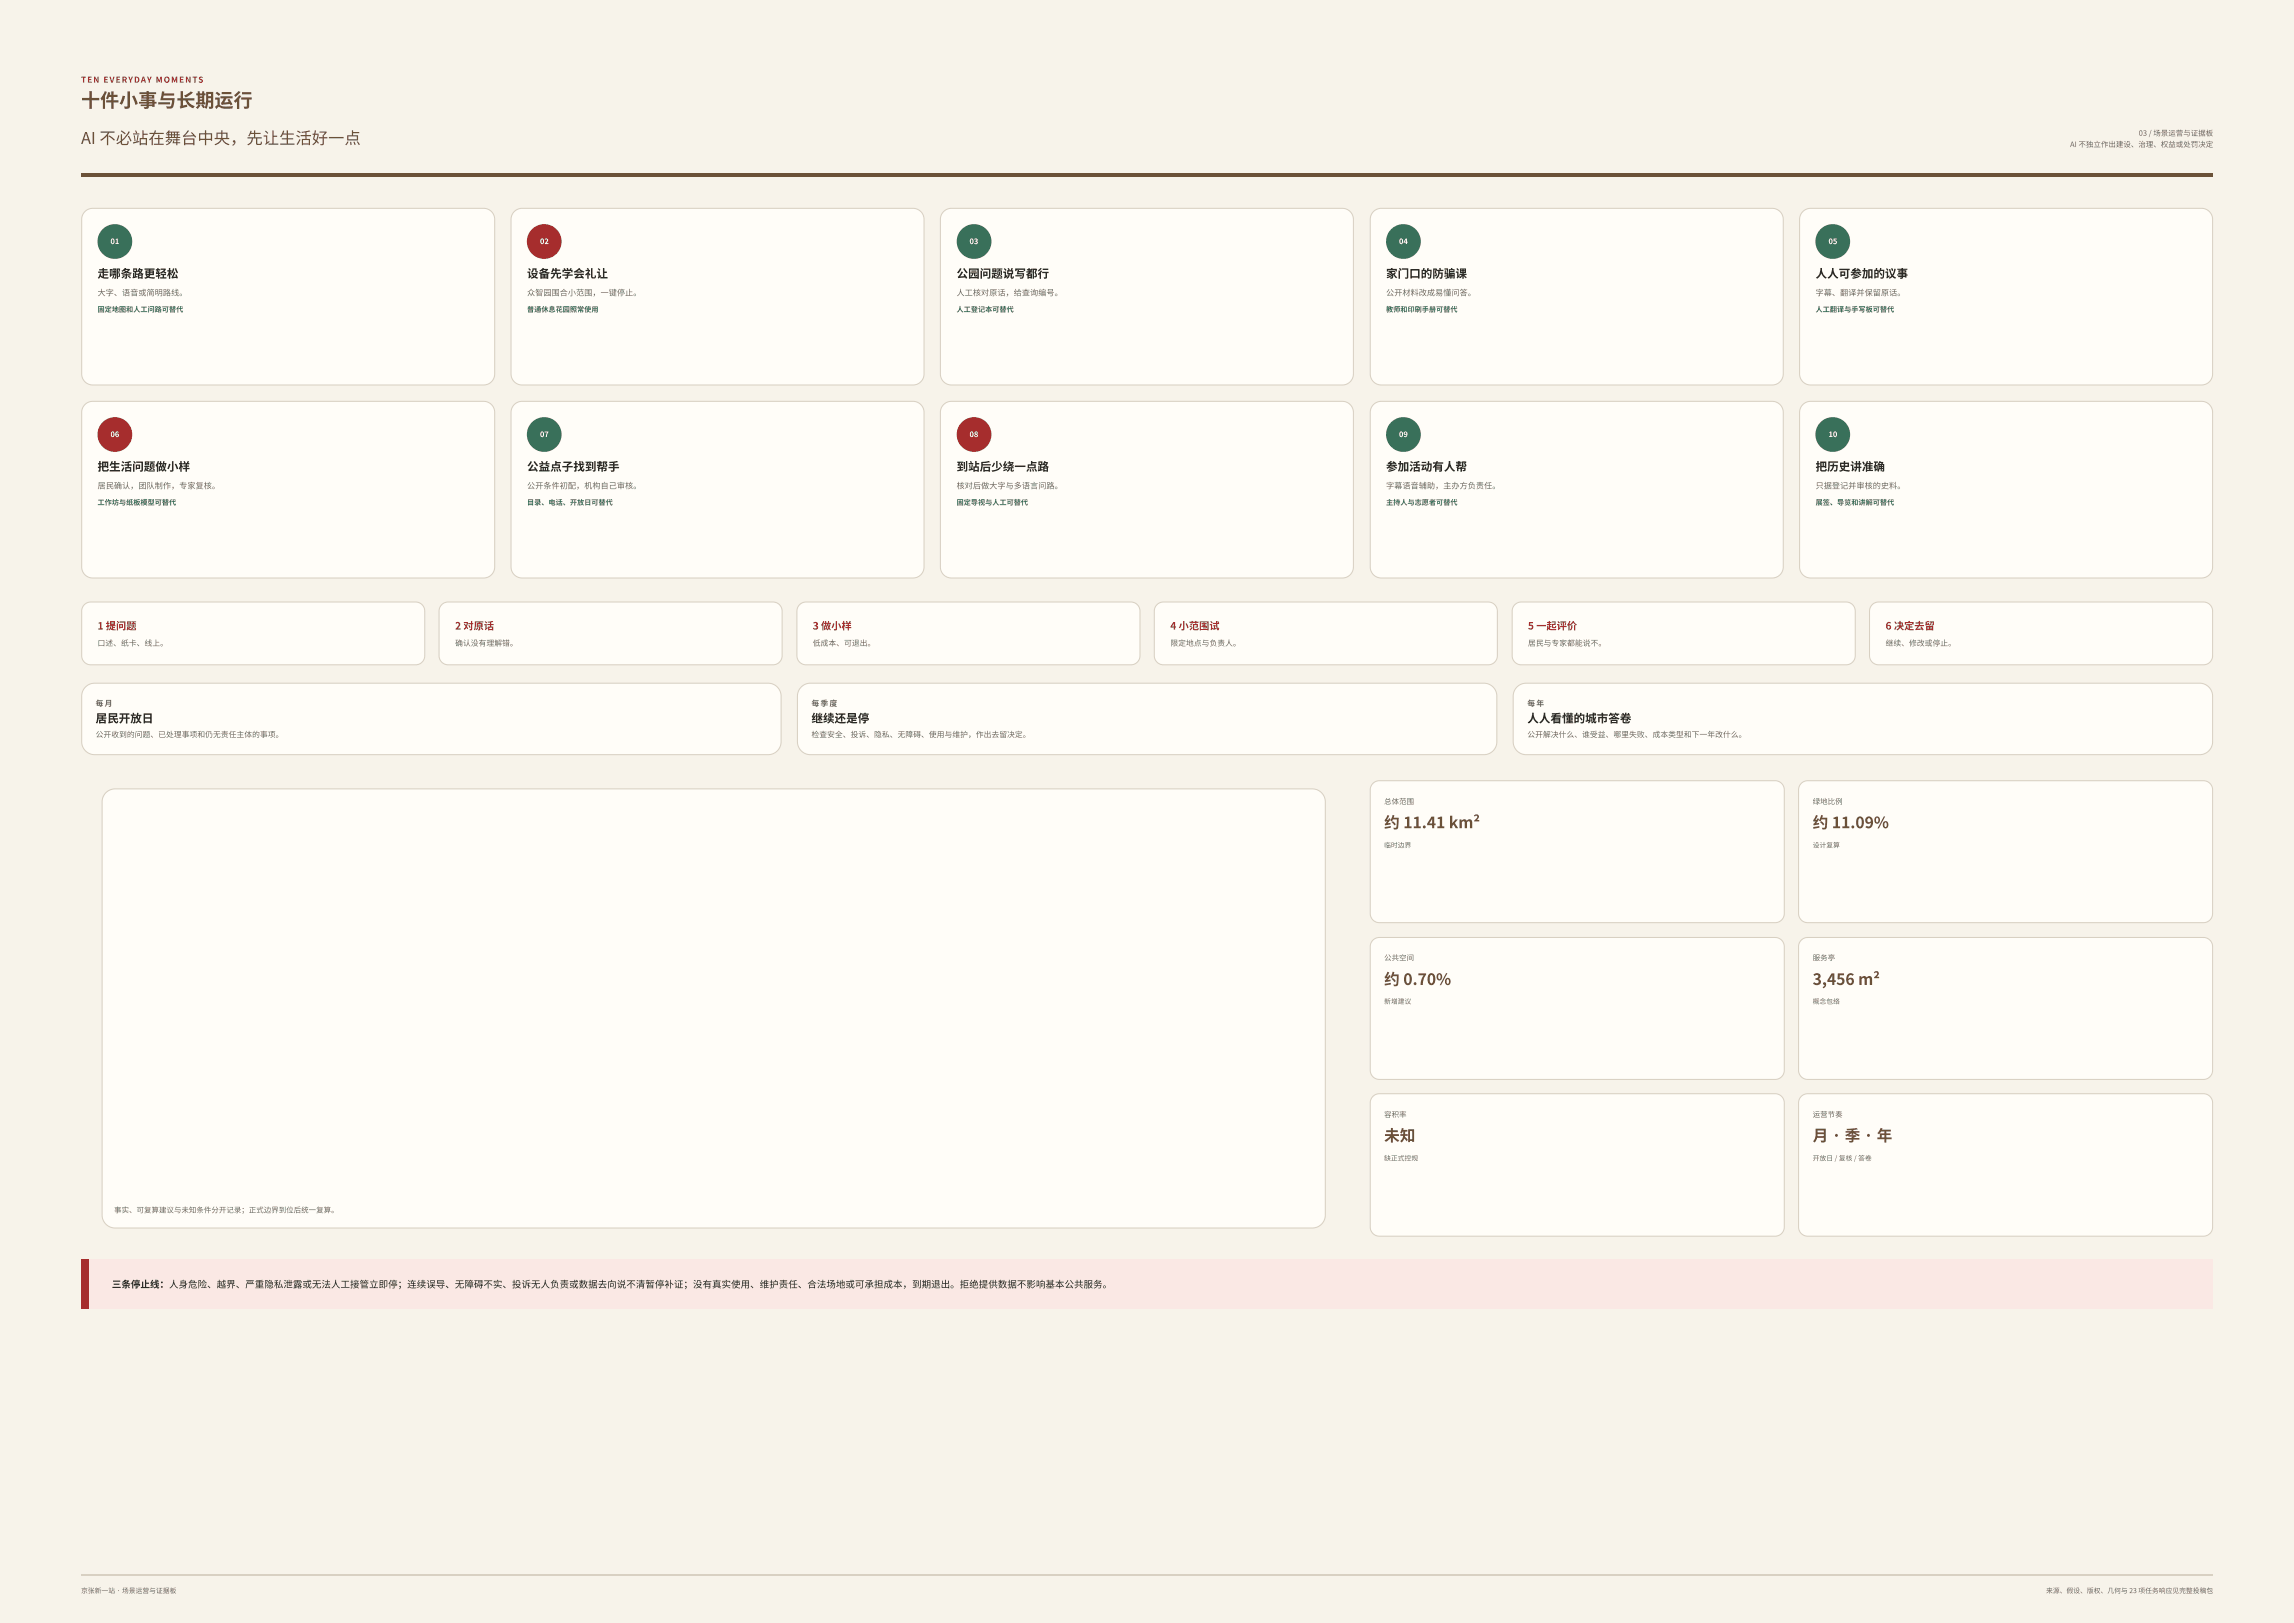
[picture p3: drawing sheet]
<svg xmlns="http://www.w3.org/2000/svg" width="1189mm" height="841mm" viewBox="0 0 1189 841" stroke-linecap="round" stroke-linejoin="round" font-family="sans-serif">
<defs><g id="words">
<text font-size="9.9" fill="#6b5138" x="42" y="56">十件小事与长期运行</text>
<text font-size="8.5" fill="#6b5138" x="42" y="75">AI 不必站在舞台中央，先让生活好一点</text>
<g font-size="8.1" fill="#6b5138">
<text x="717" y="429">约 11.41 km²</text>
<text x="939" y="429">约 11.09%</text>
<text x="717" y="510">约 0.70%</text>
<text x="939" y="510">3,456 m²</text>
<text x="717" y="591">未知</text>
<text x="939" y="591">月 · 季 · 年</text>
</g>
<g font-size="6" fill="#24231f">
<text x="51" y="144">走哪条路更轻松</text>
<text x="273" y="144">设备先学会礼让</text>
<text x="496" y="144">公园问题说写都行</text>
<text x="718" y="144">家门口的防骗课</text>
<text x="941" y="144">人人可参加的议事</text>
<text x="51" y="244">把生活问题做小样</text>
<text x="273" y="244">公益点子找到帮手</text>
<text x="496" y="244">到站后少绕一点路</text>
<text x="718" y="244">参加活动有人帮</text>
<text x="941" y="244">把历史讲准确</text>
<text x="50" y="374">居民开放日</text>
<text x="421" y="374">继续还是停</text>
<text x="792" y="374">人人看懂的城市答卷</text>
</g>
<g font-size="5.3" fill="#a62d2d">
<text x="51" y="326">1 提问题</text>
<text x="236" y="326">2 对原话</text>
<text x="421" y="326">3 做小样</text>
<text x="607" y="326">4 小范围试</text>
<text x="792" y="326">5 一起评价</text>
<text x="977" y="326">6 决定去留</text>
</g>
<text font-size="4.9" fill="#24231f" x="58" y="667">三条停止线：人身危险、越界、严重隐私泄露或无法人工接管立即停；连续误导、无障碍不实、投诉无人负责或数据去向说不清暂停补证；没有真实使用、维护责任、合法场地或可承担成本，到期退出。拒绝提供数据不影响基本公共服务。</text>
<text font-size="4.2" fill="#a62d2d" x="42" y="43">TEN EVERYDAY MOMENTS</text>
<g font-size="4.2" fill="#6b675f">
<text x="51" y="153">大字、语音或简明路线。</text>
<text x="273" y="153">众智园围合小范围，一键停止。</text>
<text x="496" y="153">人工核对原话，给查询编号。</text>
<text x="718" y="153">公开材料改成易懂问答。</text>
<text x="941" y="153">字幕、翻译并保留原话。</text>
<text x="51" y="253">居民确认，团队制作，专家复核。</text>
<text x="273" y="253">公开条件初配，机构自己审核。</text>
<text x="496" y="253">核对后做大字与多语言问路。</text>
<text x="718" y="253">字幕语音辅助，主办方负责任。</text>
<text x="941" y="253">只据登记并审核的史料。</text>
</g>
<g font-size="4.1" fill="#6b675f">
<text x="51" y="335">口述、纸卡、线上。</text>
<text x="236" y="335">确认没有理解错。</text>
<text x="421" y="335">低成本、可退出。</text>
<text x="607" y="335">限定地点与负责人。</text>
<text x="792" y="335">居民与专家都能说不。</text>
<text x="977" y="335">继续、修改或停止。</text>
<text x="50" y="366">每月</text>
<text x="421" y="366">每季度</text>
<text x="792" y="366">每年</text>
<text x="50" y="382">公开收到的问题、已处理事项和仍无责任主体的事项。</text>
<text x="421" y="382">检查安全、投诉、隐私、无障碍、使用与维护，作出去留决定。</text>
<text x="792" y="382">公开解决什么、谁受益、哪里失败、成本类型和下一年改什么。</text>
</g>
<g font-size="3.9" fill="#6b675f">
<text x="1108" y="70">03 / 场景运营与证据板</text>
<text x="1073" y="76">AI 不独立作出建设、治理、权益或处罚决定</text>
<text x="717" y="417">总体范围</text>
<text x="939" y="417">绿地比例</text>
<text x="717" y="498">公共空间</text>
<text x="939" y="498">服务亭</text>
<text x="717" y="579">容积率</text>
<text x="939" y="579">运营节奏</text>
<text x="59" y="628">事实、可复算建议与未知条件分开记录；正式边界到位后统一复算。</text>
</g>
<g font-size="3.9" fill="#fff">
<text x="57" y="126">01</text>
<text x="280" y="126">02</text>
<text x="502" y="126">03</text>
<text x="725" y="126">04</text>
<text x="948" y="126">05</text>
<text x="57" y="226">06</text>
<text x="280" y="226">07</text>
<text x="502" y="226">08</text>
<text x="725" y="226">09</text>
<text x="948" y="226">10</text>
</g>
<g font-size="3.7" fill="#39705a">
<text x="51" y="162">固定地图和人工问路可替代</text>
<text x="273" y="162">普通休息花园照常使用</text>
<text x="496" y="162">人工登记本可替代</text>
<text x="718" y="162">教师和印刷手册可替代</text>
<text x="941" y="162">人工翻译与手写板可替代</text>
<text x="51" y="262">工作坊与纸板模型可替代</text>
<text x="273" y="262">目录、电话、开放日可替代</text>
<text x="496" y="262">固定导视与人工可替代</text>
<text x="718" y="262">主持人与志愿者可替代</text>
<text x="941" y="262">展签、导览和讲解可替代</text>
</g>
<g font-size="3.5" fill="#6b675f">
<text x="717" y="439">临时边界</text>
<text x="939" y="439">设计复算</text>
<text x="717" y="520">新增建议</text>
<text x="939" y="520">概念包络</text>
<text x="717" y="601">缺正式控规</text>
<text x="939" y="601">开放日 / 复核 / 答卷</text>
<text x="42" y="825">京张新一站 · 场景运营与证据板</text>
<text x="1060" y="825">来源、假设、版权、几何与 23 项任务响应见完整投稿包</text>
</g>
</g></defs>
<path d="M0 0h1189v841h-1189z" fill="#bbb"/>
<path d="M0 0h1189v841h-1189z" fill="#f7f3ea"/>
<path d="M42 90h1105v2h-1105z" fill="#6b5138"/>
<path d="M42 653h1105v25h-1105z" fill="#fae8e4"/>
<path d="M42 653h4v25h-4z" fill="#a62d2d"/>
<path d="M44 110l2-2h2h203h2l2 2 1 3v81v2l-2 3h-3h-203h-2l-3-2-1-3v-81l1-2z" fill="#fffdf8"/>
<path d="M44 110l2-2h2h203h2l2 2 1 3v81v2l-2 3h-3h-203h-2l-3-2-1-3v-81l1-2z" fill="none" stroke="#d8d0c2" stroke-width=".53"/>
<circle cx="60" cy="125" r="9" fill="#39705a"/>
<path d="M267 110l1-2h3h202h2l3 2 1 3v81l-1 2-2 3h-3h-202h-3l-2-2-1-3v-81v-2z" fill="#fffdf8"/>
<path d="M267 110l1-2h3h202h2l3 2 1 3v81l-1 2-2 3h-3h-202h-3l-2-2-1-3v-81v-2z" fill="none" stroke="#d8d0c2" stroke-width=".53"/>
<circle cx="282" cy="125" r="9" fill="#a62d2d"/>
<path d="M489 110l2-2h2h203h2l2 2 1 3v81v2l-2 3h-3h-203h-2l-3-2-1-3v-81l1-2z" fill="#fffdf8"/>
<path d="M489 110l2-2h2h203h2l2 2 1 3v81v2l-2 3h-3h-203h-2l-3-2-1-3v-81l1-2z" fill="none" stroke="#d8d0c2" stroke-width=".53"/>
<circle cx="505" cy="125" r="9" fill="#39705a"/>
<path d="M712 110l2-2h2h202h3l2 2 1 3v81v2l-2 3h-4h-202h-2l-3-2-1-3v-81l1-2z" fill="#fffdf8"/>
<path d="M712 110l2-2h2h202h3l2 2 1 3v81v2l-2 3h-4h-202h-2l-3-2-1-3v-81l1-2z" fill="none" stroke="#d8d0c2" stroke-width=".53"/>
<circle cx="727" cy="125" r="9" fill="#39705a"/>
<path d="M934 110l2-2h2h203h2l3 2 1 3v81l-1 2-2 3h-3h-203h-2l-2-2-1-3v-81v-2z" fill="#fffdf8"/>
<path d="M934 110l2-2h2h203h2l3 2 1 3v81l-1 2-2 3h-3h-203h-2l-2-2-1-3v-81v-2z" fill="none" stroke="#d8d0c2" stroke-width=".53"/>
<circle cx="950" cy="125" r="9" fill="#39705a"/>
<path d="M44 210l2-2h2h203h2l2 3 1 3v80v2l-2 3-3 1h-203l-2-1-3-2-1-3v-80l1-2z" fill="#fffdf8"/>
<path d="M44 210l2-2h2h203h2l2 3 1 3v80v2l-2 3-3 1h-203l-2-1-3-2-1-3v-80l1-2z" fill="none" stroke="#d8d0c2" stroke-width=".53"/>
<circle cx="60" cy="225" r="9" fill="#a62d2d"/>
<path d="M267 210l1-2h3h202h2l3 2 1 4v80l-1 2-2 3-3 1h-202l-3-1-2-2-1-3v-80v-2z" fill="#fffdf8"/>
<path d="M267 210l1-2h3h202h2l3 2 1 4v80l-1 2-2 3-3 1h-202l-3-1-2-2-1-3v-80v-2z" fill="none" stroke="#d8d0c2" stroke-width=".53"/>
<circle cx="282" cy="225" r="9" fill="#39705a"/>
<path d="M489 210l2-2h2h203h2l2 2 1 4v80v2l-2 3-3 1h-203l-2-1-3-2-1-3v-80l1-2z" fill="#fffdf8"/>
<path d="M489 210l2-2h2h203h2l2 2 1 4v80v2l-2 3-3 1h-203l-2-1-3-2-1-3v-80l1-2z" fill="none" stroke="#d8d0c2" stroke-width=".53"/>
<circle cx="505" cy="225" r="9" fill="#a62d2d"/>
<path d="M712 210l2-2h2h202h3l2 2 1 4v80v2l-2 3-4 1h-202l-2-1-3-2-1-3v-80l1-2z" fill="#fffdf8"/>
<path d="M712 210l2-2h2h202h3l2 2 1 4v80v2l-2 3-4 1h-202l-2-1-3-2-1-3v-80l1-2z" fill="none" stroke="#d8d0c2" stroke-width=".53"/>
<circle cx="727" cy="225" r="9" fill="#39705a"/>
<path d="M934 210l2-2h2h203h2l3 2 1 4v80l-1 2-2 3-3 1h-203l-2-1-2-2-1-3v-80v-2z" fill="#fffdf8"/>
<path d="M934 210l2-2h2h203h2l3 2 1 4v80l-1 2-2 3-3 1h-203l-2-1-2-2-1-3v-80v-2z" fill="none" stroke="#d8d0c2" stroke-width=".53"/>
<circle cx="950" cy="225" r="9" fill="#39705a"/>
<path d="M44 313l3-1h168a5 5 0 0 1 5 5v23a5 5 0 0 1-5 4h-168a5 5 0 0 1-5-4v-24z" fill="#fffdf8"/>
<path d="M44 313l3-1h168a5 5 0 0 1 5 5v23a5 5 0 0 1-5 4h-168a5 5 0 0 1-5-4v-24z" fill="none" stroke="#d8d0c2" stroke-width=".53"/>
<path d="M229 313l3-1h169a5 5 0 0 1 4 5v23a5 5 0 0 1-4 4h-169a5 5 0 0 1-4-4v-24z" fill="#fffdf8"/>
<path d="M229 313l3-1h169a5 5 0 0 1 4 5v23a5 5 0 0 1-4 4h-169a5 5 0 0 1-4-4v-24z" fill="none" stroke="#d8d0c2" stroke-width=".53"/>
<path d="M414 313l4-1h168a5 5 0 0 1 5 5v23a5 5 0 0 1-5 4h-168a5 5 0 0 1-5-4v-24z" fill="#fffdf8"/>
<path d="M414 313l4-1h168a5 5 0 0 1 5 5v23a5 5 0 0 1-5 4h-168a5 5 0 0 1-5-4v-24z" fill="none" stroke="#d8d0c2" stroke-width=".53"/>
<path d="M600 313l3-1h168a5 5 0 0 1 5 5v23a5 5 0 0 1-5 4h-168a5 5 0 0 1-5-4v-24z" fill="#fffdf8"/>
<path d="M600 313l3-1h168a5 5 0 0 1 5 5v23a5 5 0 0 1-5 4h-168a5 5 0 0 1-5-4v-24z" fill="none" stroke="#d8d0c2" stroke-width=".53"/>
<path d="M785 313l3-1h169a5 5 0 0 1 4 5v23a5 5 0 0 1-4 4h-169a5 5 0 0 1-4-4v-24z" fill="#fffdf8"/>
<path d="M785 313l3-1h169a5 5 0 0 1 4 5v23a5 5 0 0 1-4 4h-169a5 5 0 0 1-4-4v-24z" fill="none" stroke="#d8d0c2" stroke-width=".53"/>
<path d="M970 313l4-1h168a5 5 0 0 1 5 5v23a5 5 0 0 1-5 4h-168a5 5 0 0 1-5-4v-24z" fill="#fffdf8"/>
<path d="M970 313l4-1h168a5 5 0 0 1 5 5v23a5 5 0 0 1-5 4h-168a5 5 0 0 1-5-4v-24z" fill="none" stroke="#d8d0c2" stroke-width=".53"/>
<path d="M44 356l2-1 3-1h350l4 2 2 3v26l-1 2-1 2-2 2h-3h-349l-5-2-2-4v-25l1-2z" fill="#fffdf8"/>
<path d="M44 356l2-1 3-1h350l4 2 2 3v26l-1 2-1 2-2 2h-3h-349l-5-2-2-4v-25l1-2z" fill="none" stroke="#d8d0c2" stroke-width=".53"/>
<path d="M415 356l2-1 3-1h349l4 2 3 3v26l-1 2-1 2-2 2h-3h-349l-5-2-2-4v-25l1-2z" fill="#fffdf8"/>
<path d="M415 356l2-1 3-1h349l4 2 3 3v26l-1 2-1 2-2 2h-3h-349l-5-2-2-4v-25l1-2z" fill="none" stroke="#d8d0c2" stroke-width=".53"/>
<path d="M786 356l2-1 3-1h349l4 2 3 3v26l-1 2-1 2-2 2h-3h-349l-5-2-2-4v-25l1-2z" fill="#fffdf8"/>
<path d="M786 356l2-1 3-1h349l4 2 3 3v26l-1 2-1 2-2 2h-3h-349l-5-2-2-4v-25l1-2z" fill="none" stroke="#d8d0c2" stroke-width=".53"/>
<path d="M55 411l2-2h3h622l4 3 1 3v217l-3 3-4 1h-623l-3-2-1-4v-214v-3z" fill="#fffdf8"/>
<path d="M55 411l2-2h3h622l4 3 1 3v217l-3 3-4 1h-623l-3-2-1-4v-214v-3z" fill="none" stroke="#d8d0c2" stroke-width=".53"/>
<path d="M712 406l3-1h205a5 5 0 0 1 5 4v64a5 5 0 0 1-5 5h-205a5 5 0 0 1-5-5v-64z" fill="#fffdf8"/>
<path d="M712 406l3-1h205a5 5 0 0 1 5 4v64a5 5 0 0 1-5 5h-205a5 5 0 0 1-5-5v-64z" fill="none" stroke="#d8d0c2" stroke-width=".53"/>
<path d="M934 406l3-1h205a5 5 0 0 1 5 4v64a5 5 0 0 1-5 5h-205a5 5 0 0 1-5-5v-64z" fill="#fffdf8"/>
<path d="M934 406l3-1h205a5 5 0 0 1 5 4v64a5 5 0 0 1-5 5h-205a5 5 0 0 1-5-5v-64z" fill="none" stroke="#d8d0c2" stroke-width=".53"/>
<path d="M712 487l3-1h205a5 5 0 0 1 5 5v64a5 5 0 0 1-5 4h-205a5 5 0 0 1-5-4v-64z" fill="#fffdf8"/>
<path d="M712 487l3-1h205a5 5 0 0 1 5 5v64a5 5 0 0 1-5 4h-205a5 5 0 0 1-5-4v-64z" fill="none" stroke="#d8d0c2" stroke-width=".53"/>
<path d="M934 487l3-1h205a5 5 0 0 1 5 5v64a5 5 0 0 1-5 4h-205a5 5 0 0 1-5-4v-64z" fill="#fffdf8"/>
<path d="M934 487l3-1h205a5 5 0 0 1 5 5v64a5 5 0 0 1-5 4h-205a5 5 0 0 1-5-4v-64z" fill="none" stroke="#d8d0c2" stroke-width=".53"/>
<path d="M712 568l3-1h205a5 5 0 0 1 5 4v65a5 5 0 0 1-5 5h-205a5 5 0 0 1-5-5v-65z" fill="#fffdf8"/>
<path d="M712 568l3-1h205a5 5 0 0 1 5 4v65a5 5 0 0 1-5 5h-205a5 5 0 0 1-5-5v-65z" fill="none" stroke="#d8d0c2" stroke-width=".53"/>
<path d="M934 568l3-1h205a5 5 0 0 1 5 4v65a5 5 0 0 1-5 5h-205a5 5 0 0 1-5-5v-65z" fill="#fffdf8"/>
<path d="M934 568l3-1h205a5 5 0 0 1 5 4v65a5 5 0 0 1-5 5h-205a5 5 0 0 1-5-5v-65z" fill="none" stroke="#d8d0c2" stroke-width=".53"/>
<path d="M42 816h1105v1h-1105z" fill="#d8d0c2"/>
<use href="#words"/>
</svg>
